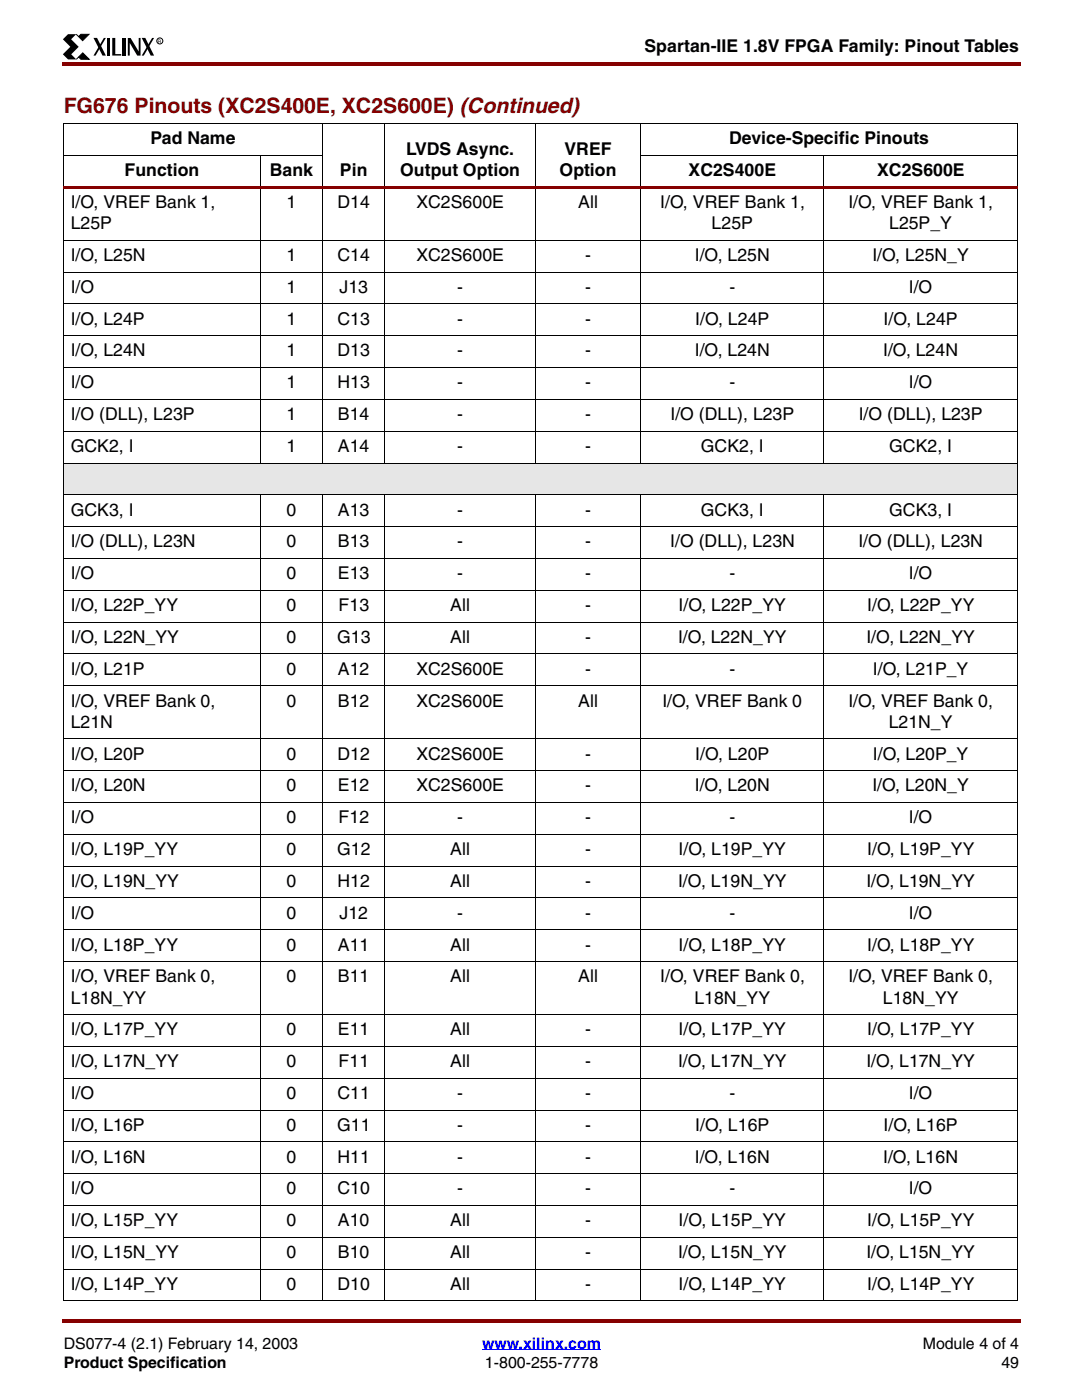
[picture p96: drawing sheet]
<svg xmlns="http://www.w3.org/2000/svg" width="216mm" height="279mm" viewBox="0 0 216 279" stroke-linecap="round" stroke-linejoin="round" font-family="sans-serif">
<defs><g id="words">
<text font-size="4.2" fill="#850000" x="12.7" y="22.6">FG676 Pinouts (XC2S400E, XC2S600E) (Continued)</text>
<g font-size="3.5">
<text x="128.5" y="10.5">Spartan-IIE 1.8V FPGA Family: Pinout Tables</text>
<text x="30" y="28.8">Pad Name</text>
<text x="145.4" y="28.8">Device-Specific Pinouts</text>
<text x="24.8" y="35.1">Function</text>
<text x="53.8" y="35.1">Bank</text>
<text x="67.8" y="35.1">Pin</text>
<text x="79.8" y="35.1">Output Option</text>
<text x="81" y="30.9">LVDS Async.</text>
<text x="111.6" y="35.1">Option</text>
<text x="112.6" y="30.9">VREF</text>
<text x="137.3" y="35.1">XC2S400E</text>
<text x="174.9" y="35.1">XC2S600E</text>
<text x="14.1" y="41.5">I/O, VREF Bank 1,</text>
<text x="57.1" y="41.5">1</text>
<text x="67.3" y="41.5">D14</text>
<text x="83.1" y="41.5">XC2S600E</text>
<text x="115.3" y="41.5">All</text>
<text x="131.6" y="41.5">I/O, VREF Bank 1,</text>
<text x="169.2" y="41.5">I/O, VREF Bank 1,</text>
<text x="14.1" y="45.7">L25P</text>
<text x="141.9" y="45.7">L25P</text>
<text x="177.3" y="45.7">L25P_Y</text>
<text x="14.1" y="52.1">I/O, L25N</text>
<text x="57.1" y="52.1">1</text>
<text x="67.3" y="52.1">C14</text>
<text x="83.1" y="52.1">XC2S600E</text>
<text x="116.7" y="52.1">-</text>
<text x="138.6" y="52.1">I/O, L25N</text>
<text x="173.9" y="52.1">I/O, L25N_Y</text>
<text x="14.1" y="58.4">I/O</text>
<text x="57.1" y="58.4">1</text>
<text x="67.7" y="58.4">J13</text>
<text x="91.2" y="58.4">-</text>
<text x="116.7" y="58.4">-</text>
<text x="145.5" y="58.4">-</text>
<text x="181.2" y="58.4">I/O</text>
<text x="14.1" y="64.8">I/O, L24P</text>
<text x="57.1" y="64.8">1</text>
<text x="67.3" y="64.8">C13</text>
<text x="91.2" y="64.8">-</text>
<text x="116.7" y="64.8">-</text>
<text x="138.6" y="64.8">I/O, L24P</text>
<text x="176.2" y="64.8">I/O, L24P</text>
<text x="14.1" y="71.1">I/O, L24N</text>
<text x="57.1" y="71.1">1</text>
<text x="67.3" y="71.1">D13</text>
<text x="91.2" y="71.1">-</text>
<text x="116.7" y="71.1">-</text>
<text x="138.6" y="71.1">I/O, L24N</text>
<text x="176.1" y="71.1">I/O, L24N</text>
<text x="14.1" y="77.5">I/O</text>
<text x="57.1" y="77.5">1</text>
<text x="67.3" y="77.5">H13</text>
<text x="91.2" y="77.5">-</text>
<text x="116.7" y="77.5">-</text>
<text x="145.5" y="77.5">-</text>
<text x="181.2" y="77.5">I/O</text>
<text x="14.1" y="83.8">I/O (DLL), L23P</text>
<text x="57.1" y="83.8">1</text>
<text x="67.4" y="83.8">B14</text>
<text x="91.2" y="83.8">-</text>
<text x="116.7" y="83.8">-</text>
<text x="133.7" y="83.8">I/O (DLL), L23P</text>
<text x="171.2" y="83.8">I/O (DLL), L23P</text>
<text x="14.1" y="90.2">GCK2, I</text>
<text x="57.1" y="90.2">1</text>
<text x="67.4" y="90.2">A14</text>
<text x="91.2" y="90.2">-</text>
<text x="116.7" y="90.2">-</text>
<text x="139.7" y="90.2">GCK2, I</text>
<text x="177.3" y="90.2">GCK2, I</text>
<text x="14.1" y="102.9">GCK3, I</text>
<text x="57.1" y="102.9">0</text>
<text x="67.4" y="102.9">A13</text>
<text x="91.2" y="102.9">-</text>
<text x="116.7" y="102.9">-</text>
<text x="139.7" y="102.9">GCK3, I</text>
<text x="177.3" y="102.9">GCK3, I</text>
<text x="14.1" y="109.3">I/O (DLL), L23N</text>
<text x="57.1" y="109.3">0</text>
<text x="67.4" y="109.3">B13</text>
<text x="91.2" y="109.3">-</text>
<text x="116.7" y="109.3">-</text>
<text x="133.6" y="109.3">I/O (DLL), L23N</text>
<text x="171.2" y="109.3">I/O (DLL), L23N</text>
<text x="14.1" y="115.6">I/O</text>
<text x="57.1" y="115.6">0</text>
<text x="67.4" y="115.6">E13</text>
<text x="91.2" y="115.6">-</text>
<text x="116.7" y="115.6">-</text>
<text x="145.5" y="115.6">-</text>
<text x="181.2" y="115.6">I/O</text>
<text x="14.1" y="122">I/O, L22P_YY</text>
<text x="57.1" y="122">0</text>
<text x="67.5" y="122">F13</text>
<text x="89.8" y="122">All</text>
<text x="116.7" y="122">-</text>
<text x="135.3" y="122">I/O, L22P_YY</text>
<text x="172.9" y="122">I/O, L22P_YY</text>
<text x="14.1" y="128.3">I/O, L22N_YY</text>
<text x="57.1" y="128.3">0</text>
<text x="67.2" y="128.3">G13</text>
<text x="89.8" y="128.3">All</text>
<text x="116.7" y="128.3">-</text>
<text x="135.2" y="128.3">I/O, L22N_YY</text>
<text x="172.8" y="128.3">I/O, L22N_YY</text>
<text x="14.1" y="134.7">I/O, L21P</text>
<text x="57.1" y="134.7">0</text>
<text x="67.4" y="134.7">A12</text>
<text x="83.1" y="134.7">XC2S600E</text>
<text x="116.7" y="134.7">-</text>
<text x="145.5" y="134.7">-</text>
<text x="174" y="134.7">I/O, L21P_Y</text>
<text x="14.1" y="141">I/O, VREF Bank 0,</text>
<text x="57.1" y="141">0</text>
<text x="67.4" y="141">B12</text>
<text x="83.1" y="141">XC2S600E</text>
<text x="115.3" y="141">All</text>
<text x="132.1" y="141">I/O, VREF Bank 0</text>
<text x="169.2" y="141">I/O, VREF Bank 0,</text>
<text x="14.1" y="145.2">L21N</text>
<text x="177.2" y="145.2">L21N_Y</text>
<text x="14.1" y="151.6">I/O, L20P</text>
<text x="57.1" y="151.6">0</text>
<text x="67.3" y="151.6">D12</text>
<text x="83.1" y="151.6">XC2S600E</text>
<text x="116.7" y="151.6">-</text>
<text x="138.6" y="151.6">I/O, L20P</text>
<text x="174" y="151.6">I/O, L20P_Y</text>
<text x="14.1" y="157.9">I/O, L20N</text>
<text x="57.1" y="157.9">0</text>
<text x="67.4" y="157.9">E12</text>
<text x="83.1" y="157.9">XC2S600E</text>
<text x="116.7" y="157.9">-</text>
<text x="138.6" y="157.9">I/O, L20N</text>
<text x="173.9" y="157.9">I/O, L20N_Y</text>
<text x="14.1" y="164.3">I/O</text>
<text x="57.1" y="164.3">0</text>
<text x="67.5" y="164.3">F12</text>
<text x="91.2" y="164.3">-</text>
<text x="116.7" y="164.3">-</text>
<text x="145.5" y="164.3">-</text>
<text x="181.2" y="164.3">I/O</text>
<text x="14.1" y="170.6">I/O, L19P_YY</text>
<text x="57.1" y="170.6">0</text>
<text x="67.2" y="170.6">G12</text>
<text x="89.8" y="170.6">All</text>
<text x="116.7" y="170.6">-</text>
<text x="135.3" y="170.6">I/O, L19P_YY</text>
<text x="172.9" y="170.6">I/O, L19P_YY</text>
<text x="14.1" y="177">I/O, L19N_YY</text>
<text x="57.1" y="177">0</text>
<text x="67.3" y="177">H12</text>
<text x="89.8" y="177">All</text>
<text x="116.7" y="177">-</text>
<text x="135.2" y="177">I/O, L19N_YY</text>
<text x="172.8" y="177">I/O, L19N_YY</text>
<text x="14.1" y="183.3">I/O</text>
<text x="57.1" y="183.3">0</text>
<text x="67.7" y="183.3">J12</text>
<text x="91.2" y="183.3">-</text>
<text x="116.7" y="183.3">-</text>
<text x="145.5" y="183.3">-</text>
<text x="181.2" y="183.3">I/O</text>
<text x="14.1" y="189.7">I/O, L18P_YY</text>
<text x="57.1" y="189.7">0</text>
<text x="67.4" y="189.7">A11</text>
<text x="89.8" y="189.7">All</text>
<text x="116.7" y="189.7">-</text>
<text x="135.3" y="189.7">I/O, L18P_YY</text>
<text x="172.9" y="189.7">I/O, L18P_YY</text>
<text x="14.1" y="196">I/O, VREF Bank 0,</text>
<text x="57.1" y="196">0</text>
<text x="67.4" y="196">B11</text>
<text x="89.8" y="196">All</text>
<text x="115.3" y="196">All</text>
<text x="131.6" y="196">I/O, VREF Bank 0,</text>
<text x="169.2" y="196">I/O, VREF Bank 0,</text>
<text x="14.1" y="200.3">L18N_YY</text>
<text x="138.5" y="200.3">L18N_YY</text>
<text x="176" y="200.3">L18N_YY</text>
<text x="14.1" y="206.6">I/O, L17P_YY</text>
<text x="57.1" y="206.6">0</text>
<text x="67.4" y="206.6">E11</text>
<text x="89.8" y="206.6">All</text>
<text x="116.7" y="206.6">-</text>
<text x="135.3" y="206.6">I/O, L17P_YY</text>
<text x="172.9" y="206.6">I/O, L17P_YY</text>
<text x="14.1" y="213">I/O, L17N_YY</text>
<text x="57.1" y="213">0</text>
<text x="67.5" y="213">F11</text>
<text x="89.8" y="213">All</text>
<text x="116.7" y="213">-</text>
<text x="135.2" y="213">I/O, L17N_YY</text>
<text x="172.8" y="213">I/O, L17N_YY</text>
<text x="14.1" y="219.3">I/O</text>
<text x="57.1" y="219.3">0</text>
<text x="67.3" y="219.3">C11</text>
<text x="91.2" y="219.3">-</text>
<text x="116.7" y="219.3">-</text>
<text x="145.5" y="219.3">-</text>
<text x="181.2" y="219.3">I/O</text>
<text x="14.1" y="225.7">I/O, L16P</text>
<text x="57.1" y="225.7">0</text>
<text x="67.2" y="225.7">G11</text>
<text x="91.2" y="225.7">-</text>
<text x="116.7" y="225.7">-</text>
<text x="138.6" y="225.7">I/O, L16P</text>
<text x="176.2" y="225.7">I/O, L16P</text>
<text x="14.1" y="232">I/O, L16N</text>
<text x="57.1" y="232">0</text>
<text x="67.3" y="232">H11</text>
<text x="91.2" y="232">-</text>
<text x="116.7" y="232">-</text>
<text x="138.6" y="232">I/O, L16N</text>
<text x="176.1" y="232">I/O, L16N</text>
<text x="14.1" y="238.4">I/O</text>
<text x="57.1" y="238.4">0</text>
<text x="67.3" y="238.4">C10</text>
<text x="91.2" y="238.4">-</text>
<text x="116.7" y="238.4">-</text>
<text x="145.5" y="238.4">-</text>
<text x="181.2" y="238.4">I/O</text>
<text x="14.1" y="244.7">I/O, L15P_YY</text>
<text x="57.1" y="244.7">0</text>
<text x="67.4" y="244.7">A10</text>
<text x="89.8" y="244.7">All</text>
<text x="116.7" y="244.7">-</text>
<text x="135.3" y="244.7">I/O, L15P_YY</text>
<text x="172.9" y="244.7">I/O, L15P_YY</text>
<text x="14.1" y="251.1">I/O, L15N_YY</text>
<text x="57.1" y="251.1">0</text>
<text x="67.4" y="251.1">B10</text>
<text x="89.8" y="251.1">All</text>
<text x="116.7" y="251.1">-</text>
<text x="135.2" y="251.1">I/O, L15N_YY</text>
<text x="172.8" y="251.1">I/O, L15N_YY</text>
<text x="14.1" y="257.4">I/O, L14P_YY</text>
<text x="57.1" y="257.4">0</text>
<text x="67.3" y="257.4">D10</text>
<text x="89.8" y="257.4">All</text>
<text x="116.7" y="257.4">-</text>
<text x="135.3" y="257.4">I/O, L14P_YY</text>
<text x="172.9" y="257.4">I/O, L14P_YY</text>
</g>
<g font-size="3.2">
<text x="12.7" y="269.2">DS077-4 (2.1) February 14, 2003</text>
<text x="184" y="269.2">Module 4 of 4</text>
<text x="12.7" y="273.1">Product Specification</text>
<text x="96.7" y="273.1">1-800-255-7778</text>
<text x="199.7" y="273.1">49</text>
</g>
<text font-size="3.2" fill="#00f" x="96.1" y="269.2">www.xilinx.com</text>
<text font-size="1" x="31.5" y="8.5">R</text>
</g></defs>
<g fill="#850000">
<path d="M12.4 12.4h.3v.7h-.3z"/>
<path d="M12.7 12.4h190.8v.7h-190.8z"/>
</g>
<path d="M12.7 267h190.5v9.9h-190.5z" fill="#fff"/>
<path d="M96.1 269.4h23.7" fill="none" stroke="#00f" stroke-width=".2"/>
<g fill="#850000">
<path d="M12.4 263.2h.3v.7h-.3z"/>
<path d="M12.7 263.2h190.8v.7h-190.8z"/>
</g>
<path d="M12.4 6.7h20.2v5.2h-20.2z" fill="#fff"/>
<path d="M13.6 6.8h1.6l-1 1 1.5 1.5-1.5 1.5 1 1.1h-1.6l-1.1-1.1 1.5-1.5-1.5-1.5zM18.6 7.6h.8l1.7 3.5h-.7zM20.7 7.6h.4l-2 3.5h-.5zM21.3 7.6h.6v3.5h-.6zM22.4 7.6h.6v3.2h1.2v.3h-1.8zM24.5 7.6h.6v3.5h-.6zM25.5 7.6h.5l1.7 2.7v-2.7h.3v3.5h-.6l-1.5-2.5v2.5h-.4zM28.3 7.6h.7l1.7 3.5h-.6zM30.3 7.6h.4l-2 3.5h-.4z" fill="#000"/>
<path d="M15.2 6.8l.5 .5 .4-.5 1.6 .1-1.2 1.2zM15.7 11.4l-.5 .4 1.3-1.2 1.3 1.2h-1.7z" fill="#000" stroke="#000" stroke-width=".2"/>
<circle cx="31.9" cy="8.2" r=".6" fill="none" stroke="#000" stroke-width=".2"/>
<path d="M12.7 92.4h190.2v6.4h-190.2z" fill="#e6e6e6"/>
<g fill="none" stroke="#000" stroke-width=".2">
<path d="M12.7 24.7h190.2M12.7 31h51.6M12.7 24.7v234.9M51.9 31v61.5M64.3 24.6v67.9M76.8 24.6v67.9M106.8 24.6v67.9M127.7 31h75.2M127.8 24.6v67.9M164.3 31v61.5M202.9 24.7v234.9M51.9 98.7v161"/>
<path d="M64.3 98.7v161M76.8 98.7v161M106.8 98.7v161M127.8 98.7v161M164.3 98.7v161"/>
</g>
<path d="M12.7 37.1h190.2v.6h-190.2z" fill="#850000"/>
<g fill="none" stroke="#000" stroke-width=".2">
<path d="M12.7 48h190.2M12.7 54.3h190.2M12.7 60.7h190.2M12.7 67h190.2M12.7 73.4h190.2M12.7 79.7h190.2M12.7 86.1h190.2M12.7 92.4h190.2M12.7 98.8h190.2M12.7 105.1h190.2M12.7 111.5h190.2M12.7 117.8h190.2"/>
<path d="M12.7 124.2h190.2M12.7 130.5h190.2M12.7 136.9h190.2M12.7 147.4h190.2M12.7 153.8h190.2M12.7 160.1h190.2M12.7 166.5h190.2M12.7 172.8h190.2M12.7 179.2h190.2M12.7 185.5h190.2M12.7 191.9h190.2M12.7 202.5h190.2"/>
<path d="M12.7 208.8h190.2M12.7 215.2h190.2M12.7 221.5h190.2M12.7 227.9h190.2M12.7 234.2h190.2M12.7 240.6h190.2M12.7 246.9h190.2M12.7 253.3h190.2M12.7 259.6h190.2"/>
</g>
<use href="#words"/>
</svg>
